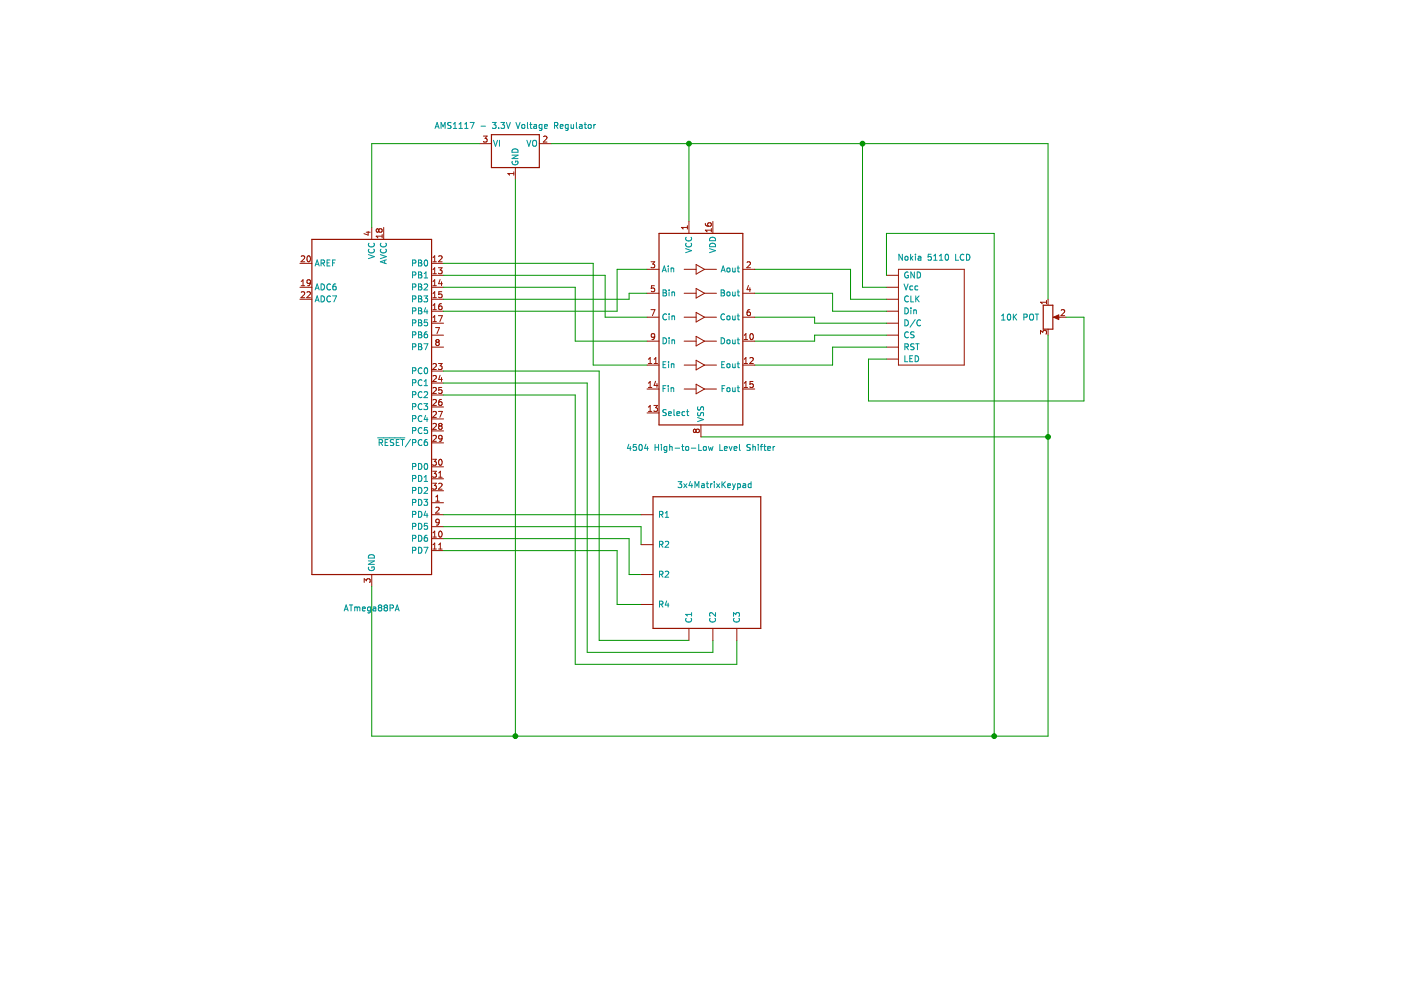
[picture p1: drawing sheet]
<svg xmlns="http://www.w3.org/2000/svg" width="297mm" height="210mm" viewBox="0 0 297 210" stroke-linecap="round" stroke-linejoin="round" font-family="sans-serif">
<path d="M104.2 28.6h10.1v6.9h-10.1zM66.1 50.8h25.4v71h-25.4zM139.7 49.5h17.8v40.6h-17.8zM221.2 64.7h2v5.1h-2zM138.5 105.3h22.8v27.9h-22.8z" fill="none" stroke="#981200" stroke-width=".25"/>
<g fill="none" stroke="#981200" stroke-width=".21">
<path d="M101.7 30.5h2.5M102.5 28.9h.8l-.5 .4 .4 .2 .1 .4-.3 .2-.5-.1M108.9 36.4v.8M108.9 36.8h-1.2l.3 .4M109.3 35.5v2.6M114.3 30.5h2.6M115.2 29l.5-.1 .3 .3-.8 .9h.8M63.6 55.8h2.5M63.9 54.4l.4-.2 .3 .4-.8 .9h.8M63.9 59.7l.3-.4v1.3M65.2 54.4l.2-.2a.67 .67 0 0 1 .4 .7 .67 .67 0 0 1-.4 .6l-.3-.5zM65.8 59.9l-.2 .2-.4-.1-.1-.6 .5-.1 .2 .3-.1 .7-.1 .2-.4 .1"/>
<path d="M77.6 49.2h.9M78.1 49.1v.7l-.9-.3M78.8 48.2v2.6M80.3 48.8l.2-.3h.3l.2 .3v.3l-.2 .1h-.4l-.1-.2M80.3 48.8l-.2-.3-.3 .3 .1 .4h.3l.1-.2M80.3 48.8v.2M81 49.7v.8M81 50.1h-1.2l.3 .4M81.4 48.2v2.6M91.5 55.8h2.5M91.5 58.4h2.5M91.8 54.6l.4-.4v1.3"/>
<path d="M91.8 57.1l.4-.3v1.2M91.8 59.7l.4-.4v1.3M91.8 55.5h.7M91.8 58h.7M93 56.8h.7l-.4 .5 .4 .1v.4l-.2 .2-.5-.1M93 54.4l.5-.2 .2 .4-.7 .9h.7M93.3 59.3l-.3 .8h.8M93.6 59.7v.9M137.2 57.1h2.5M138 55.5h.8l-.4 .5 .3 .1 .1 .4-.2 .3-.6-.2M145.1 57.1h2.5M145.7 47.8v.8"/>
<path d="M145.7 48.2h-1.2l.3 .4M146.1 47v2.5M147.6 56.1l1.8 1-1.8 1zM149.4 57.1h2.5M149.5 47.4l.2 .4 .4 .2 .6-.1 .1-.5-.2-.2-.5 .2-.1 .3 .3 .3M150.8 48.4v.8M150.8 48.8h-1.3l.4 .4M151.1 47v2.5M157.5 57.1h2.5M158.4 55.6l.5-.1 .2 .4-.8 .9h.8M187.9 58.4h2.6M190.5 57.1h13.9v20.3h-13.9z"/>
<path d="M63.6 60.9h2.5M63.6 63.4h2.5M63.9 60.6h.7M63.9 62l.4-.2 .3 .4-.8 .9h.8M65.1 62l.5-.2 .2 .4-.8 .9h.8M91.5 60.9h2.5M91.5 63.4h2.5M91.5 66h2.5M91.5 68.5h2.5M91.5 78.7h2.5M91.5 71.1h2.5M91.5 73.6h2.5"/>
<path d="M91.8 62.2l.4-.4v1.3M91.8 64.7l.4-.3v1.3M91.8 67.3l.4-.4v1.3M91.8 60.6h.7M91.8 63.1h.7M91.8 65.7h.7M91.8 68.2h.7M91.8 77.2l.5-.1 .2 .3-.8 .9h.8M91.8 79.7l.5-.1 .2 .4-.8 .9h.8M92.3 69.5h.9l-.6 1.2M92.6 72.6l-.2-.3 .2-.3h.3l.2 .3-.2 .3M92.6 72.6l-.2 .2v.2l.2 .3 .4-.1 .1-.2v-.2l-.2-.2"/>
<path d="M92.6 72.6h.3M93 77.1h.7l-.4 .5 .4 .1v.4l-.2 .2-.5-.1M93 66.9h.8l-.5 1.3M93.3 79.6l-.3 .9h.8M93.6 64.4l-.4 .1-.2 .4 .1 .6 .5 .1 .1-.2-.1-.5h-.3l-.3 .2M93.7 61.8h-.6l-.1 .7 .5-.2 .2 .3v.3l-.2 .2-.5-.1M137.2 77.4h2.5M137.2 67.3h2.5M137.2 72.3h2.5M137.2 62.2h2.5M137.5 77.1h.7M137.5 76.2l.3-.4v1.3"/>
<path d="M138 65.7h.9l-.6 1.2M138.7 77.1h.7M138.7 76.2l.3-.4v1.3M138.7 60.6h-.5l-.1 .6 .5-.1 .2 .2v.3l-.2 .2-.5-.1M138.8 71.3l-.2 .2h-.4l-.1-.2 .1-.4 .4-.2 .2 .3-.2 .9-.4 .1M145.1 77.4h2.5M145.1 67.3h2.5M145.1 72.3h2.5M145.1 62.2h2.5M147.6 61.2l1.8 1-1.8 1zM147.6 66.2l1.8 1.1-1.8 1zM147.6 71.3l1.8 1-1.8 1z"/>
<path d="M147.6 76.4l1.8 1-1.8 1zM149.4 77.4h2.5M149.4 67.3h2.5M149.4 72.3h2.5M149.4 62.2h2.5M157.5 77.4h2.5M157.5 67.3h2.5M157.5 72.3h2.5M157.5 62.2h2.5M157.8 77.1h.7M157.8 72h.7M157.8 71.1l.3-.4v1.3"/>
<path d="M157.8 76.2l.3-.4v1.3M158.7 60.5l-.3 .9h.8M159 65.7h-.2a.79 .79 0 0 0-.2 1.2h.4l.1-.5-.2-.3h-.3l-.2 .3M159 75.9l.5-.1 .2 .4-.8 .9h.8M159 61v.8M159.1 70.9l.2-.2a.67 .67 0 0 1 .4 .7 .67 .67 0 0 1-.4 .6l-.3-.5zM187.9 60.9h2.6M187.9 63.4h2.6M187.9 66h2.6M187.9 68.5h2.6M187.9 71.1h2.6M187.9 73.6h2.6"/>
<path d="M187.9 76.1h2.6M220.6 70.8v-.8l.5 .5 .1-.4 .4-.1 .3 .3-.2 .5M221.9 63.7v.7M221.9 64.1h-1.3l.4 .3M222.2 63.4v1.3M222.2 69.8v1.3M223.7 67.3h2.3M225 65.8l.5-.1 .2 .3-.8 .9h.8M91.5 81.2h2.5M91.5 83.8h2.5M91.5 86.3h2.5M91.5 88.8h2.5"/>
<path d="M91.5 91.4h2.5M91.5 93.9h2.5M91.5 99h2.5M91.7 97.4h.8l-.4 .5 .4 .1v.5l-.2 .1-.6-.1M91.7 99.9h.8l-.4 .5 .4 .1v.6l-.2 .1-.6-.1M91.8 82.3l.5-.1 .2 .3-.8 .9h.8M91.8 84.8l.5-.1 .2 .3-.8 1h.8M91.8 87.4l.5-.2 .2 .4-.8 .9h.8M91.8 89.9l.5-.1 .2 .3-.8 .9h.8M91.8 92.4l.5-.1 .2 .4-.8 .9h.8M93 87.2h.8l-.5 1.3M93.1 97.5l.2-.1a.67 .67 0 0 1 .5 .6 .67 .67 0 0 1-.5 .6l-.3-.4z"/>
<path d="M93.3 90.3l-.3-.2 .3-.3h.2l.2 .2-.2 .3M93.3 90.3l-.3 .3 .1 .3 .2 .1h.3l.1-.2v-.2l-.2-.3M93.3 90.3h.2M93.6 84.7l-.4 .1-.2 .4 .1 .6 .5 .1 .1-.2-.1-.5h-.3l-.3 .2M93.6 80v.9M93.7 82.2h-.6l-.1 .6 .5-.2 .2 .3v.3l-.2 .2-.5-.1M93.7 92.9l-.2 .2-.4-.1v-.6l.4-.1 .2 .3v.7l-.2 .2-.4 .1M137.2 82.5h2.5M137.2 87.6h2.5M137.5 82.2h.7M137.5 87.2h.7M137.5 81.2l.3-.3v1.3"/>
<path d="M137.5 86.3l.3-.3v1.2M138.6 86h.8l-.4 .4 .3 .2 .1 .4-.2 .2-.6-.1M139 80.8l-.3 .9h.8M139.3 81.3v.9M145.1 82.5h2.5M147.6 91.2l-.3-.2-.3 .2v.3l.3 .2 .3-.2M147.6 91.2l.2-.2h.2l.3 .2-.1 .4-.2 .1h-.2l-.2-.2M147.6 91.2v.3M147.6 81.5l1.8 1-1.8 1zM148.6 90.1v2.5M149.4 82.5h2.5M157.5 82.5h2.5"/>
<path d="M157.8 82.2h.7M157.8 81.2l.3-.3v1.3M159.6 80.9h-.6v.6l.5-.1 .2 .2v.3l-.2 .3-.5-.2M91.5 106.6h2.5M91.5 114.2h2.5M91.5 116.7h2.5M91.5 109.1h2.5M91.5 101.5h2.5M91.5 104.1h2.5M91.5 111.7h2.5M91.7 102.5h.8l-.4 .4 .4 .2v.5l-.2 .1-.6-.1M91.8 113.9h.7"/>
<path d="M91.8 113l.4-.4v1.3M91.8 115.5l.4-.4v1.3M91.8 116.4h.7M92.4 106.3h.7M92.4 105.3l.4-.3v1.3M92.4 107.7l.5-.2 .2 .4-.8 .9h.8M93 102.6l.5-.1 .2 .3-.7 .9h.7M93 116.4h.7M93 100.3l.4-.4v1.3M93 115.5l.4-.4v1.3M93 101.2h.7M93.1 112.7l.2-.1a.67 .67 0 0 1 .5 .6 .67 .67 0 0 1-.5 .7l-.3-.5z"/>
<path d="M93.1 110.6l-.2 .3-.4-.1-.1-.2 .1-.4 .4-.1 .2 .2-.1 .9-.5 .1M135.9 109.1h2.6M135.9 115.5h2.6M77.2 123.5v-.8l.5 .4 .1-.3 .5-.1 .2 .3-.1 .5M78.8 121.8v2.6M135.9 121.8h2.6M135.9 128.2h2.6M146.1 133.2v2.6M151.1 133.2v2.6M156.2 133.2v2.6"/>
</g>
<g fill="none" stroke="#009596" stroke-width=".21">
<path d="M92.2 27.2l.5-1.2 .4 1.2M92.4 26.9h.6M93.5 27.2v-1.2l.4 .9 .5-.9v1.2M95.6 26h-.4l-.2 .1v.3l.5 .3 .1 .3-.2 .2h-.5M96.1 27.2h.7M96.1 26.3l.4-.3v1.2M97.3 27.2h.8M97.3 26.3l.4-.3v1.2M98.5 27.2h.7M98.5 26.3l.4-.3v1.2M99.7 26h.8l-.5 1.2M102 26.7h1"/>
<path d="M104.4 26h.8l-.4 .4 .3 .2 .1 .4-.3 .2-.5-.1M104.6 29.7l.5 1.3 .4-1.3M105.7 27.1v.1M105.9 29.7v1.3M106.2 26h.8l-.4 .4 .3 .2v.5l-.1 .1-.6-.1M107.4 26l.4 1.2 .4-1.2M108.6 32.9h1.2l-1.2 .7h1.2M108.6 34.2a.57 .57 0 0 0 .6 .8 .57 .57 0 0 0 .5-.8h-.4v.2M108.7 31.7a.67 .67 0 0 1 .8-.1 .67 .67 0 0 1 .3 .7h-1.2zM109.4 26l.4 1.2 .5-1.2M110.7 26.5l.5-.1v.8l-.5-.1zM111.7 29.7l.4 1.3 .4-1.3"/>
<path d="M111.8 26v1.1l.2 .1M112.3 26.4h.5M112.5 26v1.1l.3 .1M113 29.9l.2-.2a.44 .44 0 0 1 .6 .5l-.1 .6-.5 .2-.2-.2zM113.2 26.4h.5l.1 .8M113.8 26.7l-.6 .2v.3h.6M114.9 26.4h-.4l-.2 .2 .1 .6h.5M114.9 26.4v1.1l-.2 .2-.3-.1M115.5 26.8l.5-.1v-.3h-.4l-.1 .2v.6h.5M117.6 26.6h.6v-.5l-.6-.1v1.2M117.9 26.6l.4 .6M118.8 26.8l.6-.1-.1-.3h-.3l-.2 .2v.6h.5"/>
<path d="M120.5 26.4h-.4l-.2 .2 .1 .6h.5M120.5 26.4l-.1 1.1-.2 .2-.3-.1M121.1 26.4v.8l.5-.1M121.6 26.4v.8M122.2 26v1.1l.2 .1M122.9 26.4h.5v.8M123.4 26.7l-.6 .2 .1 .3h.5M123.9 26.4h.4M124 26v1.1l.3 .1M124.8 26.5l.1-.1 .4 .1-.1 .7-.4-.1zM125.9 26.4v.8M126.3 26.4l-.4 .2"/>
<path d="M66.8 56.4l.4-1.3 .5 1.3M66.9 56h.6M68.1 55.8l.6-.1 .1-.1-.1-.4-.6-.1v1.3M68.4 55.8l.4 .6M69.3 55.7h.5M70 55.1h-.7v1.3h.7M70.5 55.7h.4M71.1 55.1h-.6v1.3M78.1 54l1.3 .4-1.3 .4M78.2 52.8a.56 .56 0 0 0 .5 .8 .56 .56 0 0 0 .5-.8M78.2 51.6a.56 .56 0 0 0 .5 .8 .56 .56 0 0 0 .5-.8M80.6 54l1.3 .4-1.3 .4"/>
<path d="M80.8 52.8a.56 .56 0 0 0 .5 .8 .56 .56 0 0 0 .5-.8M80.8 51.6a.56 .56 0 0 0 .5 .8 .56 .56 0 0 0 .5-.8M81.6 55.2v.6M81.9 55.1l-1.3 .4 1.3 .4M87.5 55.8l.6-.1v-.5l-.6-.1v1.3M87.5 58.3h.6v-.5l-.6-.1v1.2M88.7 55.1l.6 .1v.4l-.2 .1 .3 .3-.1 .3-.6 .1zM88.7 57.7l.6 .1v.3l-.2 .2 .3 .2-.1 .4h-.6zM88.7 55.7h.4M88.7 58.3h.4M89.9 58.9h.8M89.9 58l.4-.3v1.2"/>
<path d="M90.1 55.2l.1-.1a.67 .67 0 0 1 .5 .7 .67 .67 0 0 1-.5 .6l-.3-.5zM140.4 57.7l.4-1.3 .5 1.3M140.5 57.3h.6M141.7 56.4v.1M141.7 56.8v.9M142.3 56.8v.9M142.3 57l.5-.1v.8M145.4 52.7l1.2 .4-1.2 .5M145.5 51.6a.56 .56 0 0 0 .5 .8 .56 .56 0 0 0 .5-.8M145.5 50.3a.56 .56 0 0 0 .5 .8 .56 .56 0 0 0 .5-.8M150.4 52.7l1.3 .4-1.3 .5M150.6 51.7a.66 .66 0 0 1 .8-.1 .66 .66 0 0 1 .3 .7h-1.3z"/>
<path d="M150.6 50.4a.66 .66 0 0 1 .8-.1 .66 .66 0 0 1 .3 .7h-1.3zM152.9 57.7l.4-1.3 .5 1.3M153 57.3h.6M154.2 57l.2-.2 .3 .2-.1 .6-.4-.1zM155.3 56.8l.1 .8 .5-.1M155.9 56.8v.9M156.3 56.8h.5M156.5 56.4v1.1l.3 .2M191.3 53.9v1.3l-.7-1.3v1.3M192 54.4l.5 .1-.1 .6-.3 .1-.2-.3zM192.5 57.7a.57 .57 0 0 0-.7 .6 .57 .57 0 0 0 .8 .5v-.4h-.3M193.1 53.9v1.3"/>
<path d="M193.2 54.7l.4 .5M193.6 54.3l-.5 .5M193.9 57.7v1.2l-.8-1.2v1.2M194.1 53.9v.1M194.1 54.3v.9M194.5 57.7a.64 .64 0 0 1 .7 .6 .64 .64 0 0 1-.7 .6zM194.7 54.4h.5l.1 .8M195.3 54.6l-.7 .3 .1 .2h.6M197.4 53.9h-.6v.6l.4-.1 .3 .2v.3l-.3 .3-.4-.2M198 55.2h.7M198 54.3l.3-.4v1.3M199.2 55.2h.7"/>
<path d="M199.2 54.3l.3-.4v1.3M200.5 54l.2-.1a.67 .67 0 0 1 .4 .6 .67 .67 0 0 1-.4 .7l-.3-.5zM202.6 53.9v1.3h.6M204.4 54a.56 .56 0 0 0-.8 .5 .56 .56 0 0 0 .8 .5M204.9 53.9a.64 .64 0 0 1 .7 .6 .64 .64 0 0 1-.7 .7zM66.8 61.5l.4-1.3 .5 1.3M66.8 64l.4-1.3 .5 1.3M66.9 61.1h.6M66.9 63.7h.6M68.1 60.2a.64 .64 0 0 1 .7 .6 .64 .64 0 0 1-.7 .7zM68.1 62.7a.64 .64 0 0 1 .7 .7 .64 .64 0 0 1-.7 .6zM70.1 60.3a.58 .58 0 0 0-.8 .5 .58 .58 0 0 0 .7 .6l.1-.1"/>
<path d="M70.1 62.9a.58 .58 0 0 0-.8 .5 .58 .58 0 0 0 .7 .6l.1-.1M70.5 62.7h.9l-.6 1.3M71.2 60.2l-.4 .1-.2 .5v.5l.6 .1v-.6l-.4-.1-.2 .2M87.5 60.9l.6-.1v-.5l-.6-.1v1.3M87.5 63.4l.6-.1v-.4l-.6-.2v1.3M87.5 65.9h.6v-.5l-.6-.1v1.2M87.5 68.5l.6-.1v-.5l-.6-.1v1.3M87.5 71h.6v-.5l-.6-.1v1.2M87.5 73.5h.6v-.5l-.6-.1v1.3M87.5 78.6h.6v-.5l-.6-.1v1.2M88.7 60.2l.6 .1v.4l-.2 .1 .3 .2-.1 .4-.6 .1zM88.7 62.7l.6 .2v.3l-.2 .1 .3 .3-.1 .4h-.6z"/>
<path d="M88.7 65.3l.6 .1v.4l-.2 .1 .3 .2-.1 .4h-.6zM88.7 67.8l.6 .1v.4l-.2 .1 .3 .2-.1 .4-.6 .1zM88.7 70.4l.6 .1v.3l-.2 .2 .3 .2-.1 .4h-.6zM88.7 72.9l.6 .1v.4l-.2 .1 .3 .2-.1 .4-.6 .1zM88.7 60.8h.4M88.7 63.3h.4M88.7 65.9h.4M88.7 68.4h.4M88.7 71h.4M88.7 73.5h.4M89.4 78.1a.56 .56 0 0 0-.7 .5 .56 .56 0 0 0 .7 .5M89.9 62.7h.8l-.5 .5 .4 .1v.6l-.2 .1-.5-.1"/>
<path d="M89.9 72.9h.8l-.5 1.3M89.9 60.3l.5-.1 .3 .4-.8 .9h.8M90.1 78.1l.1-.1a.67 .67 0 0 1 .5 .6 .67 .67 0 0 1-.5 .6l-.3-.4zM90.2 65.2l-.3 .9h.8M90.5 70.4h-.2a.79 .79 0 0 0-.1 1.2l.4-.1v-.5l-.4-.2-.3 .3M90.5 65.7v.8M90.6 67.8h-.6l-.1 .6 .2-.1 .5 .1v.6l-.2 .1-.5-.1M140.6 61.5h.4l.3 .2-.3 .4 .3 .2-.1 .4h-.6zM140.6 71.6a.64 .64 0 0 1 .7 .7 .64 .64 0 0 1-.7 .6zM140.6 77.3h.4M140.6 62.1h.4M141.2 76.7h-.6v1.3h.6"/>
<path d="M141.3 66.7a.56 .56 0 0 0-.8 .5 .56 .56 0 0 0 .8 .5M141.8 76.7v.1M141.8 77.1v.9M141.9 61.5v.1M141.9 61.9v.8M141.9 66.5v.2M141.9 67v.8M141.9 71.6v.1M141.9 72.1v.8M142.3 77.3l.5-.1 .1 .8M142.3 77.1v.9M142.5 72.2l.4-.1 .1 .8"/>
<path d="M142.5 62l.4-.1 .1 .8M142.5 61.9v.8M142.5 67v.8M142.5 72.1v.8M142.5 67.1l.4-.1 .1 .8M152.9 61.5h.4l.3 .2-.3 .4 .3 .2-.1 .4h-.6zM152.9 71.6a.64 .64 0 0 1 .7 .7 .64 .64 0 0 1-.7 .6zM152.9 62.1h.4M153 77.3h.5M153.6 66.7a.56 .56 0 0 0-.8 .5 .56 .56 0 0 0 .8 .5M153.6 76.7h-.6v1.3h.6M154.2 62l.2-.1 .3 .1-.1 .7-.4-.1z"/>
<path d="M154.2 67.1l.2-.1 .3 .1-.1 .7-.4-.1zM154.2 77.3l.2-.2 .3 .2-.1 .6-.4-.1zM154.2 72.2l.2-.1 .3 .1-.1 .6h-.4zM155.3 61.9l.1 .8 .5-.1M155.3 67l.1 .8 .5-.1M155.3 77.1l.1 .8 .5-.1M155.3 72.1l.1 .7h.5M155.9 61.9v.8M155.9 67v.8M155.9 72.1v.8M155.9 77.1v.9M156.3 72.1h.5"/>
<path d="M156.3 77.1h.5M156.3 61.9h.5M156.3 67h.5M156.5 61.5v1.1l.3 .1M156.5 66.5v1.1l.3 .2M156.5 76.7v1.1l.3 .2M156.5 71.6v1.1l.3 .2M191.7 60.2l.4 1.3 .4-1.3M191.9 65.3a.64 .64 0 0 1 .7 .6 .64 .64 0 0 1-.7 .6zM191.9 67.8a.64 .64 0 0 1 .7 .6 .64 .64 0 0 1-.7 .7zM191.9 73.5l.6-.1v-.4l-.6-.1v1.3M191.9 75.4v1.3h.6"/>
<path d="M192.2 73.5l.4 .7M192.6 62.9a.56 .56 0 0 0-.8 .5 .56 .56 0 0 0 .8 .5M192.6 70.5a.56 .56 0 0 0-.8 .5 .56 .56 0 0 0 .8 .5M192.9 76h.4M193.1 62.7v1.3h.6M193.1 65.3v.1M193.1 65.7v.8M193.5 60.7l-.4-.1-.2 .3 .1 .5h.5M193.5 75.4h-.6v1.3h.6M193.7 65.7v.8M193.7 65.8h.5l.1 .7M193.8 70.4h-.5l-.2 .1v.3l.6 .3 .1 .3-.2 .2h-.5"/>
<path d="M193.8 73l-.5-.1-.2 .1v.4l.6 .2 .1 .3-.2 .3-.5-.1M194 67.8l-1.1 1.6M194 75.4a.64 .64 0 0 1 .8 .7 .64 .64 0 0 1-.8 .6zM194.2 72.9h.7M194.2 62.7v1.3M194.3 63.3l.6 .7M194.5 72.9v1.3M194.6 60.7l-.4-.1-.2 .3 .1 .5h.5M194.9 62.7l-.7 .8M195.2 67.9a.56 .56 0 0 0-.8 .5 .56 .56 0 0 0 .8 .6M212.4 67.9h.7M212.4 66.9l.3-.3v1.3"/>
<path d="M213.7 66.7l.2-.1a.69 .69 0 0 1 .4 .6 .69 .69 0 0 1-.4 .7l-.3-.5zM214.8 66.6v1.3M215 67.2l.6 .7M215.6 66.6l-.8 .7M217.1 67.3l.6-.1v-.5l-.6-.1v1.3M218.3 66.8l.3-.2a.45 .45 0 0 1 .5 .4l-.1 .8h-.5a.92 .92 0 0 1-.2-1zM219.5 66.6h.7M219.8 66.6v1.3M80.1 92.8h5.7M80.4 93.9l.6-.1 .1-.2-.1-.3-.6-.1v1.3M80.7 93.9l.4 .6M81.7 93.8h.4"/>
<path d="M82.3 93.2h-.6v1.3h.6M83.5 93.3l-.5-.1-.2 .1v.4l.6 .2 .1 .3-.3 .3-.5-.1M84 93.8h.4M84.6 93.2h-.6v1.3h.6M85 93.2h.7M85.3 93.2v1.3M87 93.1l-1.1 1.7M87.5 81.2l.6-.1v-.5l-.6-.1v1.3M87.5 83.7l.6-.1v-.4l-.6-.2v1.3M87.5 86.2h.6v-.5l-.6-.1v1.2M87.5 88.8l.6-.1v-.5l-.6-.1v1.3M87.5 91.3h.6v-.5l-.6-.1v1.2"/>
<path d="M87.5 93.9l.6-.1v-.5l-.6-.1v1.3M87.5 98.9h.6v-.5l-.6-.1v1.2M88.7 98.3a.64 .64 0 0 1 .8 .6 .64 .64 0 0 1-.8 .6zM89.4 80.6a.56 .56 0 0 0-.7 .5 .56 .56 0 0 0 .7 .5M89.4 83.2a.56 .56 0 0 0-.7 .5 .56 .56 0 0 0 .7 .5M89.4 85.7a.56 .56 0 0 0-.7 .5 .56 .56 0 0 0 .7 .5M89.4 88.2a.56 .56 0 0 0-.7 .5 .56 .56 0 0 0 .7 .6M89.4 90.8a.56 .56 0 0 0-.7 .5 .56 .56 0 0 0 .7 .5M89.4 93.3a.56 .56 0 0 0-.7 .5 .56 .56 0 0 0 .7 .5M89.9 85.6h.8l-.5 .5 .4 .1v.5l-.2 .1-.5-.1M89.9 83.2l.5-.2 .3 .4-.8 .9h.8M89.9 80.9l.4-.4v1.3"/>
<path d="M89.9 81.8h.8M90.1 98.4l.1-.1a.67 .67 0 0 1 .5 .6 .67 .67 0 0 1-.5 .6l-.3-.4zM90.2 88.1l-.3 .9h.8M90.5 93.2h-.2a.79 .79 0 0 0-.1 1.3l.4-.2v-.5l-.4-.1-.3 .2M90.5 88.5v.9M90.6 90.7h-.6l-.1 .6 .2-.2 .5 .2v.5l-.2 .1-.5-.1M133.3 94.2l-.3 .9h.8M133.6 94.7v.8M134.9 94.2h-.6l-.1 .6 .5-.1 .3 .3v.3l-.3 .2-.5-.1M135.6 94.4l.2-.2a.69 .69 0 0 1 .4 .7 .69 .69 0 0 1-.4 .6l-.3-.5zM137 94.2l-.3 .9h.7M137.3 94.7v.8"/>
<path d="M138.9 94.2v1.3M138.9 94.8h.7M139.6 94.2v1.3M140.2 94.2v.2M140.2 94.7v.8M140.6 82.4h.4M141.2 81.8h-.6v1.2M141.3 86.9l-.5-.1-.2 .2v.3l.5 .3 .2 .3-.3 .2h-.5M141.4 94.7h-.4l-.2 .2 .1 .5h.5M141.4 94.7l-.1 1.1-.5 .1M141.7 81.8v.1M141.7 82.2v.8"/>
<path d="M141.8 87.7l.5-.1v-.3h-.4l-.1 .2v.6h.5M142 94.8l.5-.1v.8M142 94.2v1.3M142.3 82.2v.8M142.3 82.3h.5v.7M142.9 86.8v1.1l.2 .2M143.1 95h1M143.5 87.7l.6-.1-.1-.3h-.3l-.2 .2 .1 .6h.4M144.5 94.7h.5M144.7 94.2v1.1l.3 .2M145.2 87.3h-.4l-.2 .2 .1 .6h.5M145.5 94.7l.5 .1-.1 .6-.3 .1-.2-.2z"/>
<path d="M145.6 87.3h.4M145.7 86.8v1.1l.3 .2M146.6 95h.9M147.9 88.5l1.3 .5-1.3 .4M148 86.2l-.1 .5 .3 .3 .3-.2 .2-.5h.3l.2 .2-.1 .5M148 87.5l-.1 .4 .1 .2h.4l.2-.5 .3-.1 .3 .2-.1 .5M148.2 94.2v1.3h.5M149.2 94.8l.1-.1 .4 .1-.1 .6h-.4zM150.2 94.7l.2 .8 .3-.6 .2 .6 .3-.8M152.6 94.2v1.3h.6M153.1 82.4h.4M153.6 95.1l.6-.1-.1-.3h-.3l-.2 .1v.6h.5"/>
<path d="M153.7 81.8h-.6v1.2M154.2 82.3l.2-.1 .3 .1-.1 .7-.4-.1zM154.6 94.7l.3 .8 .3-.8M155.3 82.2l.1 .8 .5-.1M155.6 95.1l.6-.1v-.3h-.4l-.2 .1 .1 .6h.5M155.9 82.2v.8M156.3 82.2h.5M156.5 81.8v1.1l.3 .1M156.8 94.2v1.1l.2 .2M159.1 94.3l-.5-.1-.2 .2v.3l.6 .3 .1 .3-.3 .2-.4-.1M159.6 94.8l.5-.1 .1 .8M159.6 94.2v1.3"/>
<path d="M160.8 94.2v.2M160.8 94.7v.8M161.2 94.7h.5M161.7 94.2l-.3 .2v1.1M161.9 94.7h.5M162.1 94.2v1.1l.3 .2M162.8 95.1l.6-.1-.1-.3h-.4l-.1 .1v.6h.5M163.9 94.7v.8M164.3 94.7l-.4 .2M78.1 118.9h1.3l-1.3 .8h1.3M78.3 117.7a.67 .67 0 0 1 .7-.1 .67 .67 0 0 1 .4 .7h-1.3zM87.5 101.5l.6-.1v-.5l-.6-.1v1.3"/>
<path d="M87.5 104h.6v-.5l-.6-.2v1.3M87.5 106.5h.6v-.5l-.6-.1v1.2M87.5 109.1l.6-.1v-.5l-.6-.1v1.3M87.5 111.6h.6v-.5l-.6-.1v1.2M87.5 114.2l.6-.1v-.5l-.6-.1v1.3M87.5 116.7l.6-.1v-.4l-.6-.2v1.3M88.7 105.9a.64 .64 0 0 1 .8 .6 .64 .64 0 0 1-.8 .6zM88.7 100.8a.64 .64 0 0 1 .8 .6 .64 .64 0 0 1-.8 .7zM88.7 103.3a.64 .64 0 0 1 .8 .7 .64 .64 0 0 1-.8 .6zM88.7 108.4a.64 .64 0 0 1 .8 .7 .64 .64 0 0 1-.8 .6zM88.7 111a.64 .64 0 0 1 .8 .6 .64 .64 0 0 1-.8 .6zM88.7 113.5a.64 .64 0 0 1 .8 .6 .64 .64 0 0 1-.8 .7z"/>
<path d="M88.7 116a.64 .64 0 0 1 .8 .7 .64 .64 0 0 1-.8 .6zM89.9 105.9h.8l-.5 .5 .4 .1v.5l-.2 .1-.5-.1M89.9 116h.8l-.5 1.3M89.9 103.5l.5-.2 .3 .4-.8 .9h.8M89.9 101.2l.4-.4v1.3M89.9 102.1h.8M90.2 108.4l-.3 .9h.8M90.5 113.5h-.2a.79 .79 0 0 0-.1 1.3l.4-.2v-.5l-.4-.1-.3 .2M90.5 108.8v.9M90.6 111h-.6l-.1 .6 .2-.2 .5 .2v.5l-.2 .1-.5-.1M139.8 115.4l.7-.1v-.4l-.7-.1v1.2M139.8 109.1l.7-.1v-.5l-.7-.1v1.3"/>
<path d="M140.1 109.1l.5 .6M140.1 115.4l.5 .6M141 114.9l.5-.1 .3 .3-.8 .9h.8M141 109.7h.8M141 108.8l.4-.4v1.3M143.8 102.1h.7l-.4 .5 .4 .1-.1 .6h-.6M145 102.6l.6 .8M145.6 102.6l-.6 .8M146.4 102.1l-.3 .9h.8M146.7 102.6v.8M147.3 103.4v-1.3l.5 .9 .4-.9v1.3M148.8 102.6h.5v.8"/>
<path d="M149.3 102.9l-.6 .2 .1 .2h.5M149.7 102.6h.5M149.9 102.1v1.1l.3 .2M150.7 102.6v.8M151 102.6l-.3 .2M151.4 102.1v.2M151.4 102.6v.8M151.9 102.6l.7 .8M152.6 102.6l-.7 .8M153.1 102.1v1.3M153.3 102.7l.5 .7M153.8 102.1l-.7 .8"/>
<path d="M154.3 103l.6-.1-.1-.3h-.3l-.2 .1v.6h.5M155.3 102.6l.3 .8M155.6 103.4l-.3 .4M155.9 102.6l-.3 .8M156.4 102.6h.4l.2 .2-.1 .5h-.5M156.4 102.6v1.2M157.5 102.6h.5l.1 .8M158.1 102.9l-.6 .2v.2h.6M159.2 102.6h-.3l-.3 .2 .2 .5h.4M159.2 102.1v1.3M73 129.5l.4-1.2 .4 1.2M73.1 129.2h.6"/>
<path d="M74.1 128.3h.7M74.4 128.3v1.2M75.2 128.7v.8M75.2 128.8l.4-.1 .1 .2M75.7 128.9l.2-.2h.3l.1 .8M75.7 128.9v.6M76.8 129.1l.6-.1v-.3h-.4l-.2 .2 .1 .6h.5M78.2 120.2a.57 .57 0 0 0 .6 .8 .57 .57 0 0 0 .4-.8h-.4v.2M78.5 128.7h-.3l-.3 .2 .2 .6h.4M78.5 128.7v1l-.2 .3-.3-.1M79.1 128.7h.5l.1 .8M79.7 129l-.6 .2 .1 .3h.5"/>
<path d="M80.5 128.8l-.3-.2 .3-.3 .4 .1v.3l-.2 .1M80.5 128.8l-.3 .3v.2l.3 .2h.2l.2-.2v-.4l-.2-.1M80.5 128.8h.2M81.7 128.8l-.3-.2 .3-.3h.2l.3 .2-.3 .3M81.7 128.8l-.3 .3 .1 .3 .2 .1h.3l.2-.2v-.2l-.3-.3M81.7 128.8h.2M82.7 128.9h.6l.1-.2v-.3l-.7-.1v1.2M83.8 129.5l.4-1.2 .4 1.2M83.9 129.2h.6M139.8 121.8l.7-.1v-.5l-.7-.1v1.3M139.8 128.1l.7-.1v-.4l-.7-.1v1.2M140.1 121.8l.5 .6"/>
<path d="M140.1 128.1l.5 .6M141 121.2l.5-.1 .3 .4-.8 .9h.8M141.3 127.4l-.3 .9h.8M141.7 127.9v.8M145.5 131.1a.56 .56 0 0 0 .5 .8 .56 .56 0 0 0 .5-.8M146.6 129.9v.7M146.6 130.3h-1.2l.3 .3M150.6 131.1a.56 .56 0 0 0 .5 .8 .56 .56 0 0 0 .5-.8M151.7 129.9v.8l-.9-.8-.4 .2 .2 .5M155.5 130.7v-.8l.5 .4 .1-.3 .5-.1 .2 .2-.1 .6M155.6 131.1a.56 .56 0 0 0 .5 .8 .56 .56 0 0 0 .6-.8"/>
</g>
<g fill="none" stroke="#009300" stroke-width=".21">
<path d="M101.7 30.5h-22.9v17.7M109.3 38.1v118M116.9 30.5h105.3v32.9M146.1 30.5v16.5M182.9 30.5v30.4h5M94 55.8h31.8v21.6h11.4M94 58.4h34.3v8.9h8.9M137.2 57.1h-6.4v8.9h-36.8M160 57.1h20.3v6.3h7.6M187.9 58.4v-8.9h22.9v106.6M94 60.9h28v11.4h15.2M94 78.7h33v57.1h19.1"/>
<path d="M137.2 62.2h-3.8v1.2h-39.4M160 62.2h16.5v3.8h11.4M160 67.3h12.7v1.2h15.2M187.9 73.6h-11.4v3.8h-16.5M187.9 71.1h-15.2v1.2h-12.7M222.2 71.1v85h-143.4v-31.7M226 67.3h3.8v17.7h-45.7v-8.9h3.8M94 83.8h28v57.1h34.2v-5.1M94 81.2h30.5v57.1h26.6v-2.5M148.6 92.6h73.6M94 116.7h36.8v11.5h5.1M94 114.2h39.4v7.6h2.5"/>
<path d="M94 109.1h41.9M94 111.7h41.9v3.8"/>
</g>
<path d="M223.3 67.3l1.2-.6v1.1z" fill="#981200" stroke="#981200" stroke-width=".21"/>
<g fill="#009300" stroke="#009300" stroke-width=".21">
<circle cx="182.9" cy="30.5" r=".51"/>
<circle cx="109.3" cy="156.1" r=".51"/>
<circle cx="222.2" cy="92.6" r=".51"/>
<circle cx="210.8" cy="156.1" r=".51"/>
<circle cx="146.1" cy="30.5" r=".51"/>
</g>
</svg>
